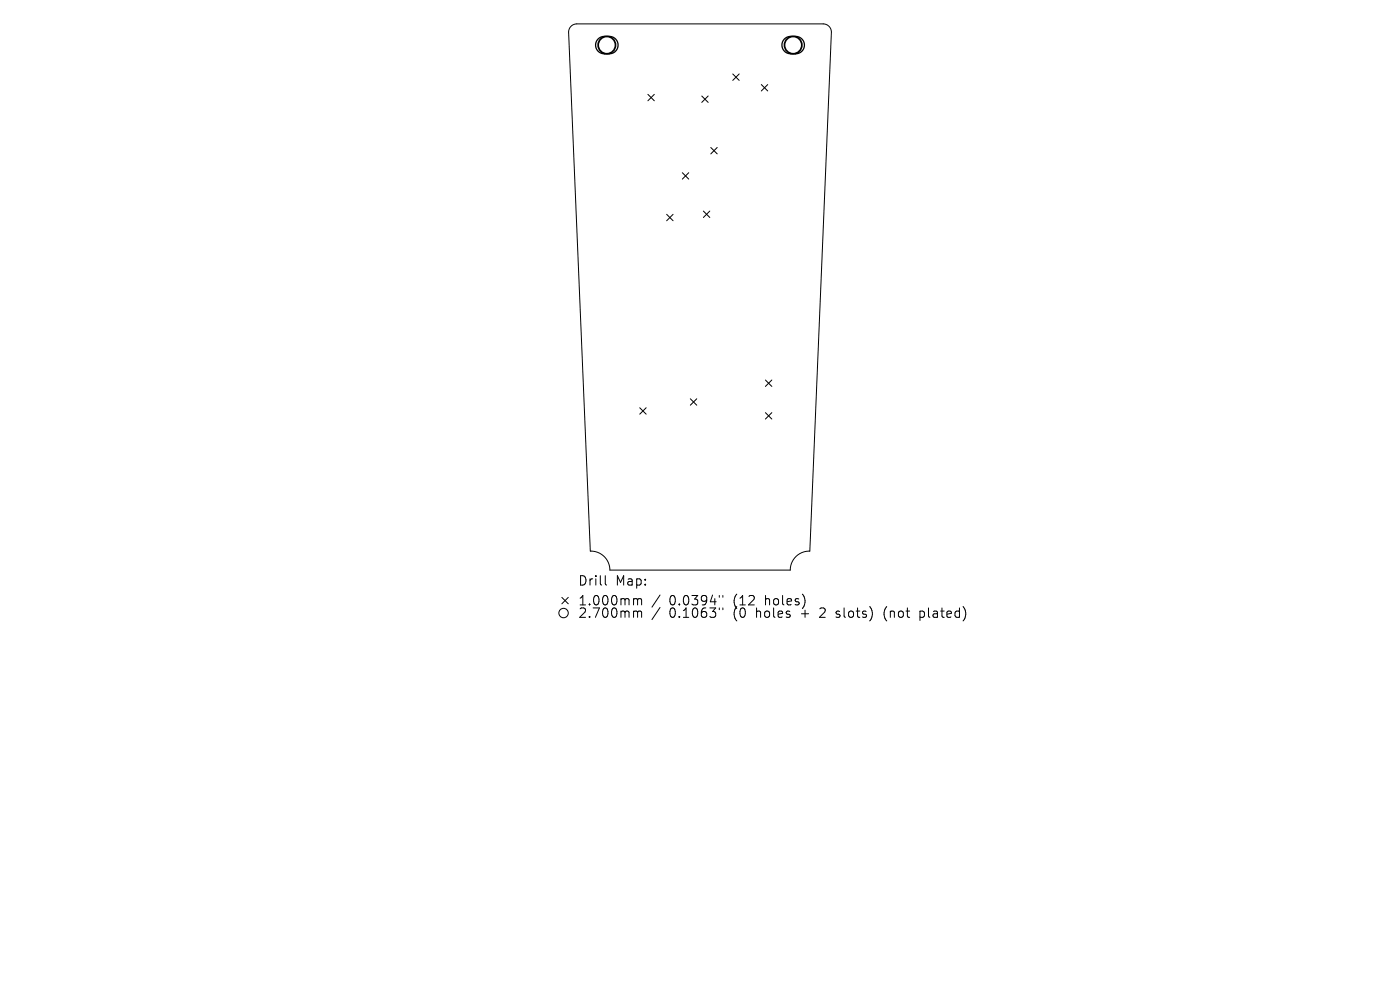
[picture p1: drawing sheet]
<svg xmlns="http://www.w3.org/2000/svg" width="297mm" height="210mm" viewBox="0 0 297 210" stroke-linecap="round" stroke-linejoin="round" font-family="sans-serif">
<defs><g id="words">
<g font-size="2.8">
<text x="122.6" y="124.5">Drill</text>
<text x="130.6" y="124.5">Map:</text>
<text x="122.6" y="128.7">1.000mm</text>
<text x="122.6" y="131.3">2.700mm</text>
<text x="142" y="128.7">0.0394&quot;</text>
<text x="142" y="131.3">0.1063&quot;</text>
<text x="155.7" y="128.7">(12</text>
<text x="155.7" y="131.3">(0</text>
<text x="160.7" y="131.3">holes</text>
<text x="162.6" y="128.7">holes)</text>
<text x="170.4" y="131.3">+</text>
<text x="174.6" y="131.3">2</text>
<text x="178.2" y="131.3">slots)</text>
<text x="188.5" y="131.3">(not</text>
<text x="196.4" y="131.3">plated)</text>
</g>
</g></defs>
<g fill="none" stroke="#000" stroke-width=".21">
<path d="M121.1 5.7l.4-.4 .9-.2h52.2a1.74 1.74 0 0 1 1.8 1.7l-4.6 110.1a4 4 0 0 0-4.2 4h-38.2a4 4 0 0 0-4.2-4l-4.6-110.1 .1-.6zM155.5 15.7l1.3 1.4M156.8 15.7l-1.3 1.4M161.5 17.9l1.4 1.4M162.9 17.9l-1.4 1.4M137.4 20l1.4 1.4M138.8 20l-1.4 1.4M144.7 36.6l1.4 1.4M146.1 36.6l-1.4 1.4M148.9 20.4l1.3 1.3M150.2 20.4l-1.3 1.3M150.8 31.3l1.4 1.3"/>
<path d="M152.2 31.3l-1.4 1.3M141.4 45.5l1.4 1.3M142.8 45.5l-1.4 1.3M149.2 44.8l1.4 1.3M150.6 44.8l-1.4 1.3M135.7 86.5l1.4 1.4M137.1 86.5l-1.4 1.4M146.4 84.6l1.4 1.4M147.8 84.6l-1.4 1.4M162.4 80.6l1.3 1.4M162.4 87.5l1.3 1.4M163.7 80.6l-1.3 1.4"/>
<path d="M163.7 87.5l-1.3 1.4M119.2 126.7l1.4 1.4M120.6 126.7l-1.4 1.4M128.4 122.1v1.7l.3 .3M134.7 127h.3l.3 .3M134.7 129.6h.3l.3 .3M135.3 127.3l.2-.3 .5 .1 .1 1.2M135.3 127.3v1M135.3 129.9v1.1M135.3 129.9l.2-.3 .5 .1 .1 1.3M140 126.2l-1.7 2.6M140 128.9l-1.7 2.5"/>
<path d="M152.6 126.3v.4M152.6 129v.3M153.4 126.3v.4M153.4 129v.3M177.4 130.9l.1 .1M177.5 129.7v.5M187.8 129.1l-.3 .9 .3 1.3M195.2 129.6v2M195.2 130.9l.5 .1M195.7 129.6l-.5 .1"/>
<circle cx="119.6" cy="130" r="1"/>
</g>
<g fill="none" stroke="#000" stroke-width=".37">
<circle cx="128.7" cy="9.6" r="1.84"/>
<circle cx="168.3" cy="9.6" r="1.84"/>
</g>
<path d="M126.9 8.3l.8-.5 1.6-.1a1.84 1.84 0 0 1 1.8 1.9 1.84 1.84 0 0 1-1.8 1.8h-1.1a1.84 1.84 0 0 1-1.7-1.1 1.84 1.84 0 0 1 .4-2zM166.4 8.3l.8-.5 1.6-.1a1.84 1.84 0 0 1 1.9 1.9 1.84 1.84 0 0 1-1.9 1.8h-1.1a1.84 1.84 0 0 1-1.7-1.1 1.84 1.84 0 0 1 .4-2z" fill="none" stroke="#000" stroke-width=".27"/>
<use href="#words"/>
</svg>
